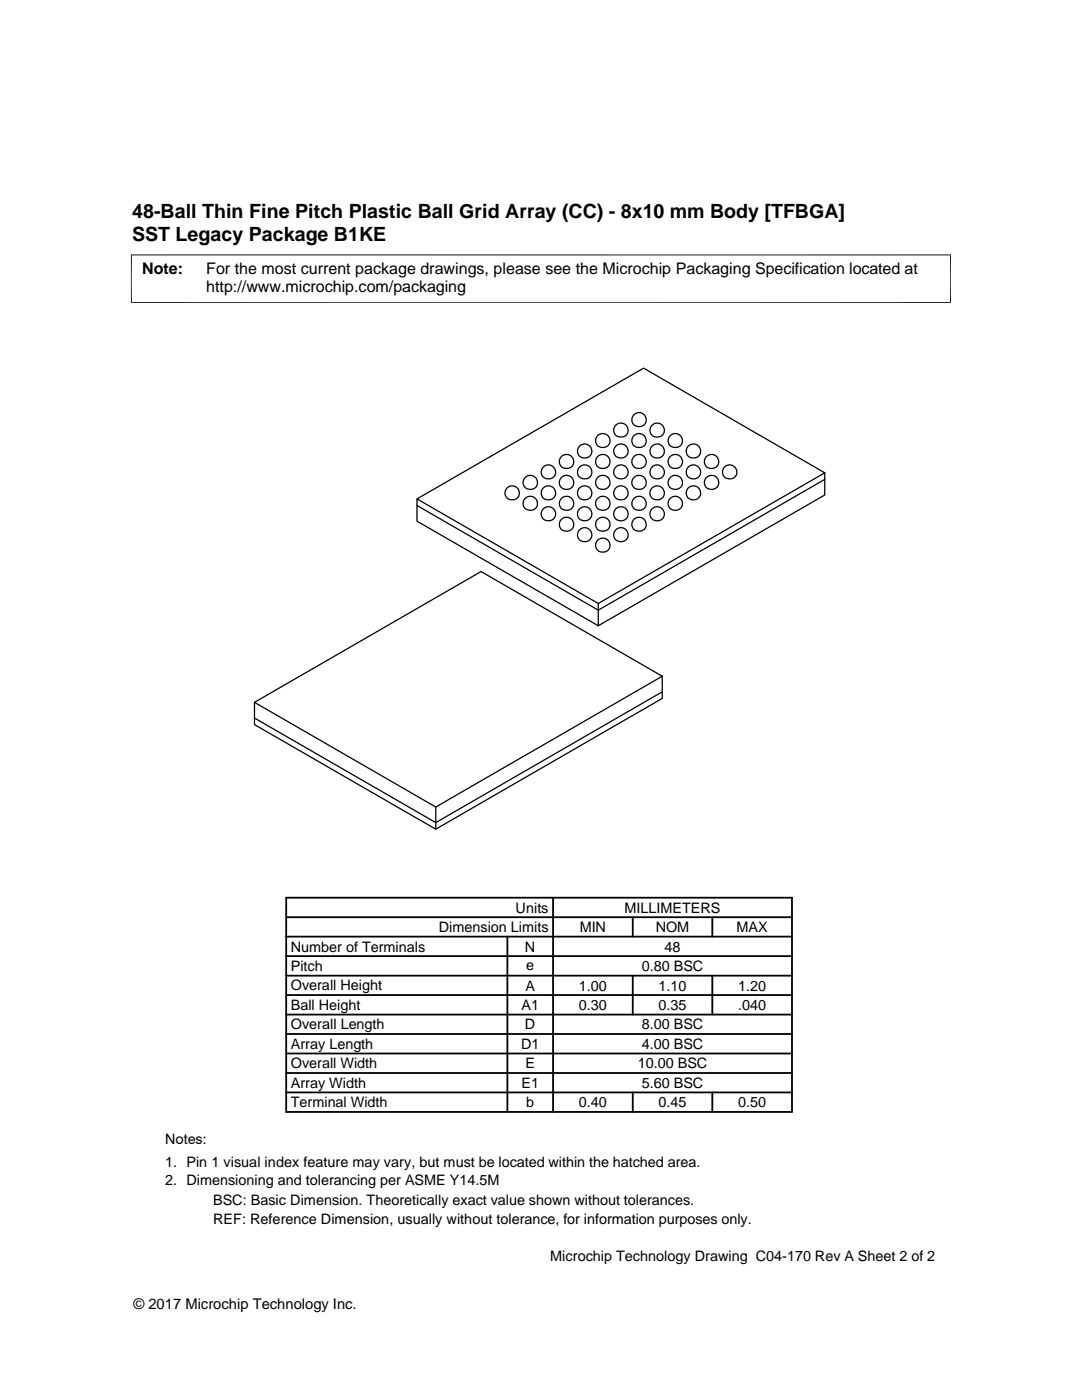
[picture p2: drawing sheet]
<svg xmlns="http://www.w3.org/2000/svg" width="216mm" height="279mm" viewBox="0 0 216 279" stroke-linecap="round" stroke-linejoin="round" font-family="sans-serif">
<defs><g id="words">
<g font-size="3.9">
<text x="26.4" y="43.5">48-Ball Thin Fine Pitch Plastic Ball Grid Array (CC) - 8x10 mm Body [TFBGA]</text>
<text x="26.4" y="48">SST Legacy Package B1KE</text>
</g>
<g font-size="3.2">
<text x="28.4" y="54.6">Note:</text>
<text x="41.1" y="58.3">http://www.microchip.com/packaging</text>
<text x="41.1" y="54.6">For the most current package drawings, please see the Microchip Packaging Specification located at</text>
</g>
<g font-size="2.9">
<text x="102.9" y="182.1">Units</text>
<text x="124.6" y="182.1">MILLIMETERS</text>
<text x="58" y="189.9">Number of Terminals</text>
<text x="87.6" y="186">Dimension Limits</text>
<text x="104.8" y="189.9">N</text>
<text x="115.7" y="186">MIN</text>
<text x="130.8" y="186">NOM</text>
<text x="132.6" y="189.9">48</text>
<text x="147" y="186">MAX</text>
<text x="58" y="197.7">Overall Height</text>
<text x="58" y="193.8">Pitch</text>
<text x="104.8" y="197.7">A</text>
<text x="105" y="193.5">e</text>
<text x="115.5" y="197.7">1.00</text>
<text x="128" y="193.8">0.80 BSC</text>
<text x="131.4" y="197.7">1.10</text>
<text x="147.3" y="197.7">1.20</text>
<text x="58" y="201.6">Ball Height</text>
<text x="104.1" y="201.6">A1</text>
<text x="115.5" y="201.6">0.30</text>
<text x="131.4" y="201.6">0.35</text>
<text x="147.3" y="201.6">.040</text>
<text x="58" y="205.4">Overall Length</text>
<text x="58" y="209.3">Array Length</text>
<text x="104" y="209.3">D1</text>
<text x="104.8" y="205.4">D</text>
<text x="128" y="205.4">8.00 BSC</text>
<text x="128" y="209.3">4.00 BSC</text>
<text x="58" y="213.2">Overall Width</text>
<text x="104.8" y="213.2">E</text>
<text x="127.3" y="213.2">10.00 BSC</text>
<text x="58" y="221">Terminal Width</text>
<text x="58" y="217.1">Array Width</text>
<text x="104" y="217.1">E1</text>
<text x="105" y="221">b</text>
<text x="115.5" y="221">0.40</text>
<text x="128" y="217.1">5.60 BSC</text>
<text x="131.4" y="221">0.45</text>
<text x="147.3" y="221">0.50</text>
<text x="32.9" y="232.9">1. Pin 1 visual index feature may vary, but must be located within the hatched area.</text>
<text x="32.9" y="228.3">Notes:</text>
<text x="32.9" y="236.5">2. Dimensioning and tolerancing per ASME Y14.5M</text>
<text x="42.5" y="244.3">REF: Reference Dimension, usually without tolerance, for information purposes only.</text>
<text x="42.5" y="240.6">BSC: Basic Dimension. Theoretically exact value shown without tolerances.</text>
<text x="109.8" y="251.7">Microchip Technology Drawing C04-170 Rev A Sheet 2 of 2</text>
<text x="26.6" y="261.3">© 2017 Microchip Technology Inc.</text>
</g>
</g></defs>
<g fill="none" stroke="#000" stroke-width=".25">
<path d="M83.2 99.6l45.2-26.1 36.2 20.9-45.2 26zM164.6 94.4v4.4l-45.2 26.1-36.2-20.9v-4.4M164.6 95.7l-45.2 26.1-36.2-20.9M119.4 120.4v4.5M132.1 135v4.4l-45.1 26.1-36.2-20.9v-4.4M132.1 138.1l-45.1 26.1-36.2-20.9M50.8 140.2l45.2-26.1 36.1 20.9-45.1 26.1zM87 161.1v4.4"/>
<circle cx="102.2" cy="98.4" r="1.44"/>
<circle cx="105.8" cy="96.3" r="1.44"/>
<circle cx="109.4" cy="98.4" r="1.44"/>
<circle cx="109.4" cy="94.2" r="1.44"/>
<circle cx="113" cy="92.1" r="1.44"/>
<circle cx="113" cy="96.3" r="1.44"/>
<circle cx="116.7" cy="98.4" r="1.44"/>
<circle cx="116.7" cy="90" r="1.44"/>
<circle cx="116.7" cy="94.2" r="1.44"/>
<circle cx="120.3" cy="88" r="1.44"/>
<circle cx="120.3" cy="96.3" r="1.44"/>
<circle cx="120.3" cy="92.1" r="1.44"/>
<circle cx="123.9" cy="98.4" r="1.44"/>
<circle cx="123.9" cy="90" r="1.44"/>
<circle cx="123.9" cy="85.9" r="1.44"/>
<circle cx="123.9" cy="94.2" r="1.44"/>
<circle cx="127.5" cy="88" r="1.44"/>
<circle cx="127.5" cy="96.3" r="1.44"/>
<circle cx="127.5" cy="83.8" r="1.44"/>
<circle cx="127.5" cy="92.1" r="1.44"/>
<circle cx="131.1" cy="98.4" r="1.44"/>
<circle cx="131.1" cy="85.9" r="1.44"/>
<circle cx="131.1" cy="90" r="1.44"/>
<circle cx="131.1" cy="94.2" r="1.44"/>
<circle cx="134.7" cy="88" r="1.44"/>
<circle cx="134.7" cy="92.1" r="1.44"/>
<circle cx="134.7" cy="96.3" r="1.44"/>
<circle cx="138.4" cy="98.4" r="1.44"/>
<circle cx="138.4" cy="90" r="1.44"/>
<circle cx="138.4" cy="94.2" r="1.44"/>
<circle cx="142" cy="96.3" r="1.44"/>
<circle cx="142" cy="92.1" r="1.44"/>
<circle cx="145.6" cy="94.2" r="1.44"/>
<circle cx="105.8" cy="100.5" r="1.44"/>
<circle cx="109.4" cy="102.6" r="1.44"/>
<circle cx="113" cy="104.7" r="1.44"/>
<circle cx="113.1" cy="100.5" r="1.44"/>
<circle cx="116.7" cy="102.6" r="1.44"/>
<circle cx="116.7" cy="106.7" r="1.44"/>
<circle cx="120.3" cy="104.7" r="1.44"/>
<circle cx="120.3" cy="108.8" r="1.44"/>
<circle cx="120.3" cy="100.5" r="1.44"/>
<circle cx="123.9" cy="102.6" r="1.44"/>
<circle cx="123.9" cy="106.7" r="1.44"/>
<circle cx="127.5" cy="104.7" r="1.44"/>
<circle cx="127.5" cy="100.5" r="1.44"/>
<circle cx="131.1" cy="102.6" r="1.44"/>
<circle cx="134.7" cy="100.5" r="1.44"/>
</g>
<path d="M26.1 50.9h163.7M26.2 50.8v9.7M189.7 50.8v9.7M26.1 60.4h163.7" fill="none" stroke="#000" stroke-width=".2"/>
<g fill="none" stroke="#000" stroke-width=".36">
<path d="M57.1 179.2h100.9v42.7h-100.9zM110.4 179.2v42.7M57.1 198.6h100.9M57.1 194.7h100.9M57.1 190.8h100.9M57.1 186.9h100.9M57.1 183h100.9M101.2 186.9v35M126.3 183v3.9M126.3 194.7v7.8M142.1 183v3.9M142.1 194.7v7.8"/>
<path d="M57.1 206.4h100.9M57.1 202.5h100.9M57.1 214.1h100.9M57.1 210.2h100.9M57.1 218h100.9M126.3 218v3.9M142.1 218v3.9"/>
</g>
<use href="#words"/>
</svg>
